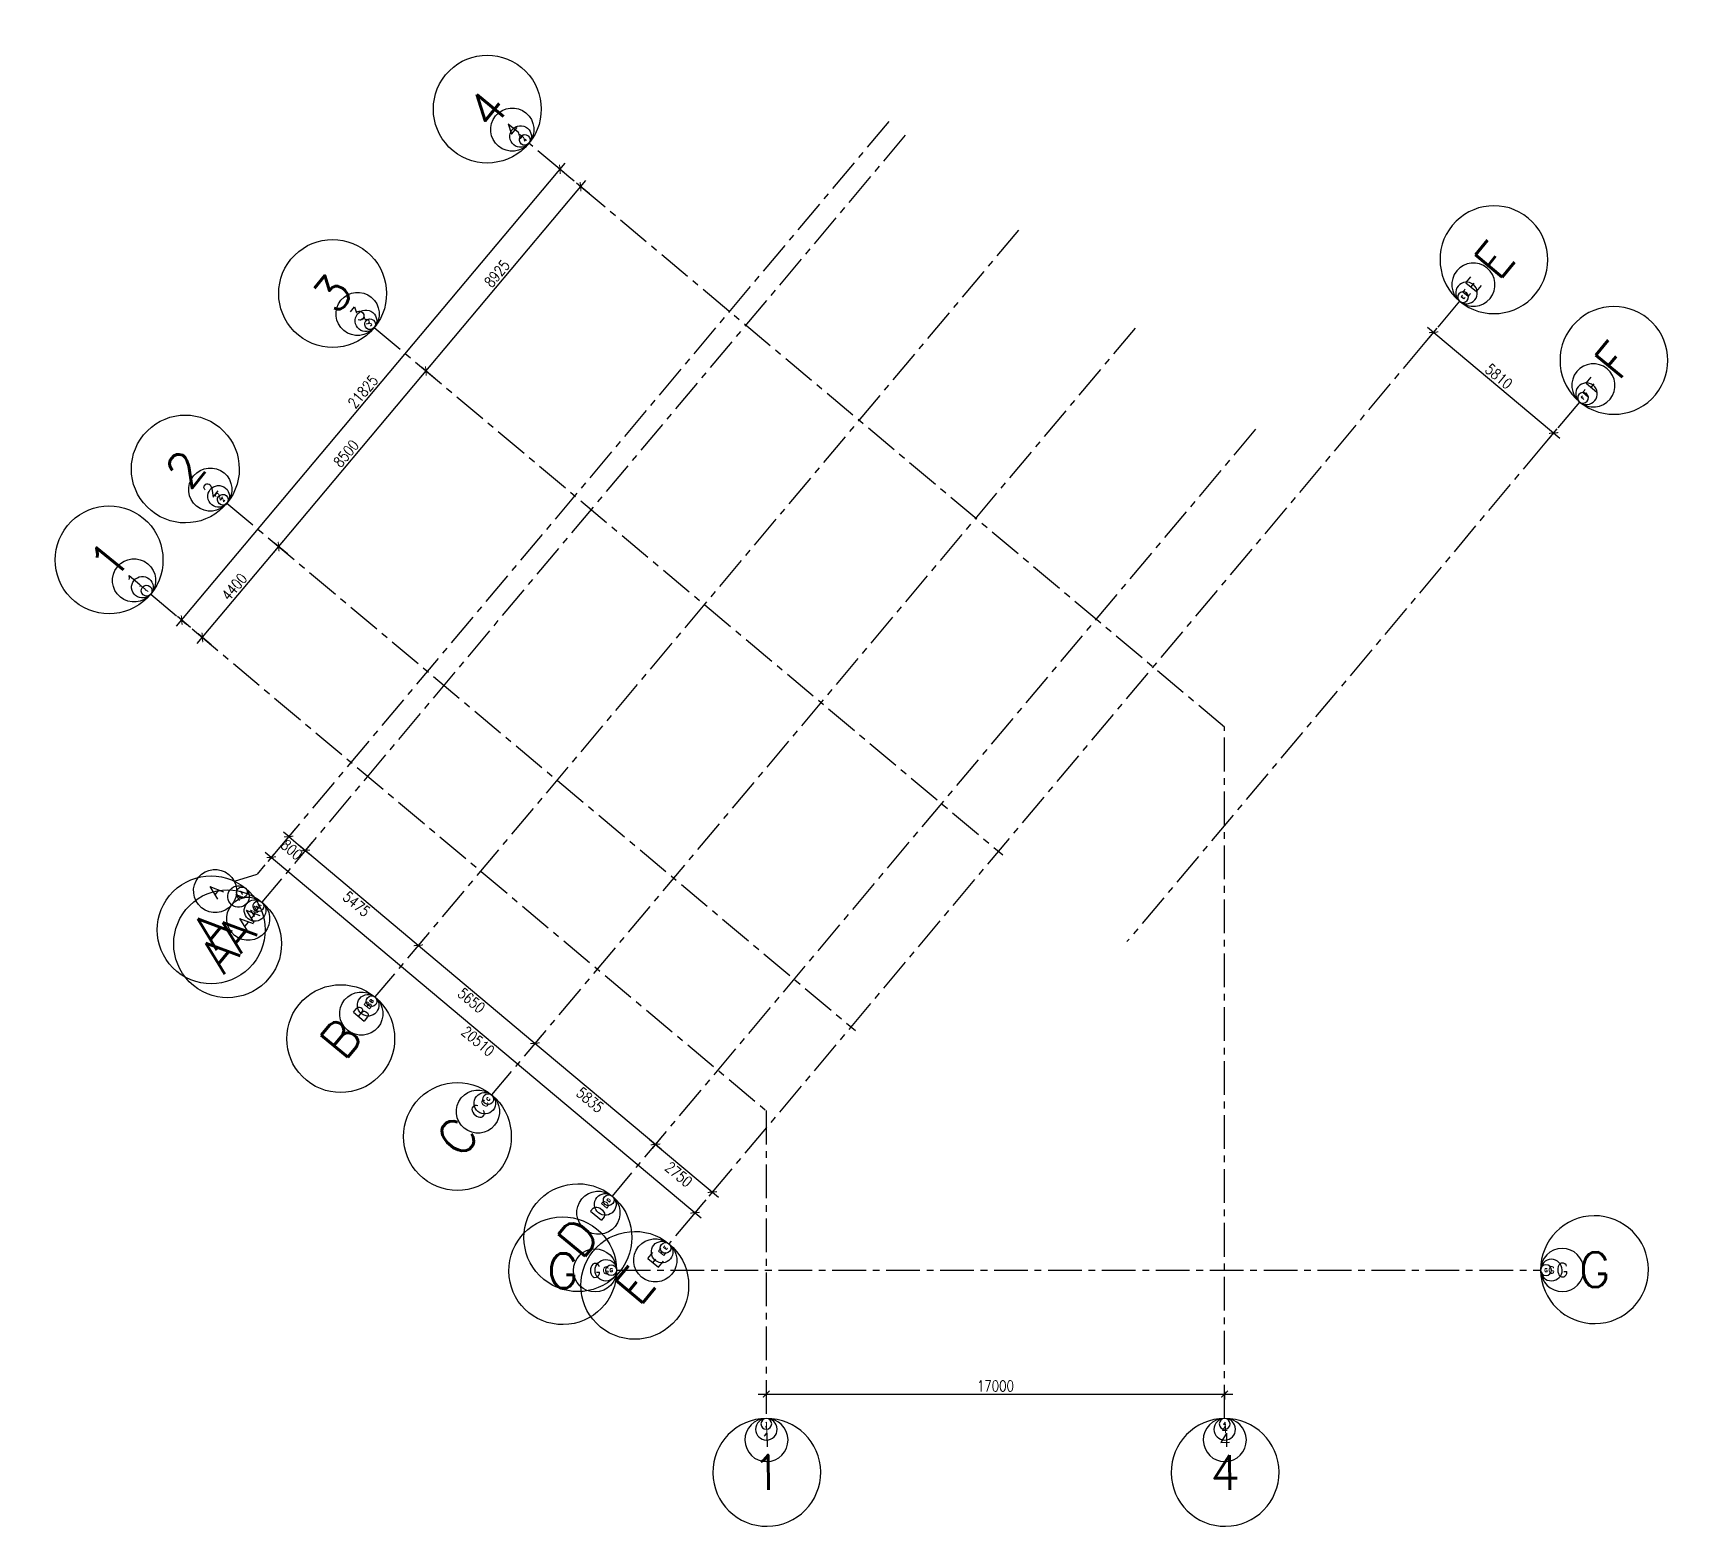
# Model space of a CAD drawing. Header units: millimetres. Extents: x 834209290 to 834270739, y 817897955 to 817953354.
import ezdxf
from ezdxf.enums import TextEntityAlignment as Align

# ---------------------------------------------------------------- set-up
doc = ezdxf.new("R2010")
doc.units = ezdxf.units.MM
doc.header["$LTSCALE"] = 1000
doc.header["$MEASUREMENT"] = 0
doc.linetypes.add('CENTER', pattern=[2, 1.25, -0.25, 0.25, -0.25])
for name, color, linetype in [('VPA023_Grid-H', 7, 'CENTER'), ('VPA023_Grid-V', 7, 'CENTER'), ('VPA026_GridT-H 100', 6, 'Continuous'), ('VPA026_GridT-H 200', 6, 'Continuous'), ('VPA026_GridT-H 50', 6, 'Continuous'), ('VPA026_GridT-H 500', 6, 'Continuous'), ('VPA026_GridT-V 100', 6, 'Continuous'), ('VPA026_GridT-V 200', 6, 'Continuous'), ('VPA026_GridT-V 50', 6, 'Continuous'), ('VPA026_GridT-V 500', 6, 'Continuous'), ('VPA031_Dimension', 6, 'Continuous')]:
    doc.layers.add(name, color=color, linetype=linetype)
doc.styles.add('ROMANS', font='romans.shx', dxfattribs={"width": 0.8})
doc.styles.get("Standard").update_dxf_attribs({"font": 'txt.shx', "width": 0.8})
doc.dimstyles.new('VP-200', dxfattribs={"dimscale": 200, "dimtxt": 2, "dimasz": 1.25, "dimexe": 1, "dimexo": 0, "dimgap": 0.5, "dimtad": 1, "dimdec": 1, "dimrnd": 0.5, "dimzin": 9, "dimdsep": 46, "dimtxsty": 'ROMANS', "dimblk": 'ARCHTICK', "dimcen": 0, "dimdle": 1.5, "dimclrd": 256, "dimclre": 256, "dimclrt": 4, "dimadec": 1, "dimazin": 2, "dimtfac": 1, "dimtdec": 1, "dimtix": 1, "dimtmove": 2, "dimatfit": 3, "dimfxl": 0, "dimtolj": 1, "dimtzin": 15, "dimarcsym": 0})

msp = doc.modelspace()

# ---------------------------------------------------------------- blocks, each defined once
blk = doc.blocks.new('_ArchTick')
at = {"color": 0, "linetype": 'ByBlock', "const_width": 0.15}
blk.add_lwpolyline([(-0.5, -0.5), (0.5, 0.5)], dxfattribs=at)
blk = doc.blocks.new('*D40')
at = {"layer": 'Defpoints', "color": 0}
for p in [(834228829, 817948304), (834229155, 817948030), (834215126, 817931312)]:
    blk.add_point(p, dxfattribs=at)
at = {"layer": 'VPA031_Dimension', "lineweight": -2}
for p, q in [((834214608, 817931355), (834229022, 817948533)), ((834229155, 817948030), (834228676, 817948432)), ((834215126, 817931312), (834214647, 817931713))]:
    blk.add_line(p, q, dxfattribs=at)
at = {"layer": 'VPA031_Dimension', "lineweight": -2, "xscale": 250, "yscale": 250, "zscale": 250}
for p, rotation in [((834228829, 817948304), 50.00000000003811), ((834214800, 817931585), 230.0000000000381)]:
    blk.add_blockref('_ArchTick', p, dxfattribs=dict(at, rotation=rotation))
at = {"layer": 'VPA031_Dimension', "color": 1, "insert": (834221521, 817940060), "char_height": 400, "attachment_point": 5, "rotation": 50, "style": 'ROMANS'}
blk.add_mtext('\\A1;21825', dxfattribs=at)
blk = doc.blocks.new('*D41')
at = {"layer": 'Defpoints', "color": 0}
for p in [(834218395, 817934312), (834218720, 817934039), (834215892, 817930669)]:
    blk.add_point(p, dxfattribs=at)
at = {"layer": 'VPA031_Dimension', "lineweight": -2}
for p, q in [((834215374, 817930712), (834218588, 817934542)), ((834218720, 817934039), (834218242, 817934441)), ((834215892, 817930669), (834215413, 817931070))]:
    blk.add_line(p, q, dxfattribs=at)
at = {"layer": 'VPA031_Dimension', "lineweight": -2, "xscale": 250, "yscale": 250, "zscale": 250}
for p, rotation in [((834218395, 817934312), 50.00000000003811), ((834215567, 817930942), 230.0000000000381)]:
    blk.add_blockref('_ArchTick', p, dxfattribs=dict(at, rotation=rotation))
at = {"layer": 'VPA031_Dimension', "color": 1, "insert": (834216751, 817932820), "char_height": 400, "attachment_point": 5, "rotation": 50, "style": 'ROMANS'}
blk.add_mtext('\\A1;4400', dxfattribs=at)
blk = doc.blocks.new('*D42')
at = {"layer": 'Defpoints', "color": 0}
for p in [(834223858, 817940824), (834224184, 817940551), (834218720, 817934039)]:
    blk.add_point(p, dxfattribs=at)
at = {"layer": 'VPA031_Dimension', "lineweight": -2}
for p, q in [((834218202, 817934083), (834224051, 817941054)), ((834224184, 817940551), (834223705, 817940952)), ((834218720, 817934039), (834218242, 817934441))]:
    blk.add_line(p, q, dxfattribs=at)
at = {"layer": 'VPA031_Dimension', "lineweight": -2, "xscale": 250, "yscale": 250, "zscale": 250}
for p, rotation in [((834223858, 817940824), 50.00000000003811), ((834218395, 817934312), 230.0000000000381)]:
    blk.add_blockref('_ArchTick', p, dxfattribs=dict(at, rotation=rotation))
at = {"layer": 'VPA031_Dimension', "color": 1, "insert": (834220897, 817937761), "char_height": 400, "attachment_point": 5, "rotation": 50, "style": 'ROMANS'}
blk.add_mtext('\\A1;8500', dxfattribs=at)
blk = doc.blocks.new('*D43')
at = {"layer": 'Defpoints', "color": 0}
for p in [(834229595, 817947661), (834229921, 817947388), (834224184, 817940551)]:
    blk.add_point(p, dxfattribs=at)
at = {"layer": 'VPA031_Dimension', "lineweight": -2}
for p, q in [((834223666, 817940594), (834229788, 817947891)), ((834229921, 817947388), (834229442, 817947789)), ((834224184, 817940551), (834223705, 817940952))]:
    blk.add_line(p, q, dxfattribs=at)
at = {"layer": 'VPA031_Dimension', "lineweight": -2, "xscale": 250, "yscale": 250, "zscale": 250}
for p, rotation in [((834229595, 817947661), 50.00000000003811), ((834223858, 817940824), 230.0000000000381)]:
    blk.add_blockref('_ArchTick', p, dxfattribs=dict(at, rotation=rotation))
at = {"layer": 'VPA031_Dimension', "color": 1, "insert": (834226497, 817944435), "char_height": 400, "attachment_point": 5, "rotation": 50, "style": 'ROMANS'}
blk.add_mtext('\\A1;8925', dxfattribs=at)
blk = doc.blocks.new('*D44')
at = {"layer": 'Defpoints', "color": 0}
for p in [(834218379, 817923092), (834233837, 817909606), (834234090, 817909908)]:
    blk.add_point(p, dxfattribs=at)
at = {"layer": 'VPA031_Dimension', "lineweight": -2}
for p, q in [((834217895, 817922983), (834234067, 817909414)), ((834218379, 817923092), (834217997, 817922637)), ((834234090, 817909908), (834233708, 817909453))]:
    blk.add_line(p, q, dxfattribs=at)
at = {"layer": 'VPA031_Dimension', "lineweight": -2, "xscale": 250, "yscale": 250, "zscale": 250}
for p, rotation in [((834218125, 817922790), 140.0000000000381), ((834233837, 817909606), 320.0000000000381)]:
    blk.add_blockref('_ArchTick', p, dxfattribs=dict(at, rotation=rotation))
at = {"layer": 'VPA031_Dimension', "color": 1, "insert": (834225788, 817915968), "char_height": 400, "attachment_point": 5, "rotation": 320, "style": 'ROMANS'}
blk.add_mtext('\\A1;20510', dxfattribs=at)
blk = doc.blocks.new('*D45')
at = {"layer": 'Defpoints', "color": 0}
for p in [(834219021, 817923858), (834219381, 817923042), (834219634, 817923344)]:
    blk.add_point(p, dxfattribs=at)
at = {"layer": 'VPA031_Dimension', "lineweight": -2}
for p, q in [((834218768, 817923556), (834218576, 817923717)), ((834219021, 817923858), (834218639, 817923403)), ((834218768, 817923556), (834219381, 817923042)), ((834219634, 817923344), (834219252, 817922889)), ((834219381, 817923042), (834219572, 817922881))]:
    blk.add_line(p, q, dxfattribs=at)
at = {"layer": 'VPA031_Dimension', "lineweight": -2, "xscale": 250, "yscale": 250, "zscale": 250}
for p, rotation in [((834218768, 817923556), 320.0000000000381), ((834219381, 817923042), 140.0000000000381)]:
    blk.add_blockref('_ArchTick', p, dxfattribs=dict(at, rotation=rotation))
at = {"layer": 'VPA031_Dimension', "color": 1, "insert": (834218882, 817923069), "char_height": 400, "attachment_point": 5, "rotation": 320, "style": 'ROMANS'}
blk.add_mtext('\\A1;800', dxfattribs=at)
blk = doc.blocks.new('*D46')
at = {"layer": 'Defpoints', "color": 0}
for p in [(834223828, 817919825), (834228157, 817916193), (834227903, 817915891)]:
    blk.add_point(p, dxfattribs=at)
at = {"layer": 'VPA031_Dimension', "lineweight": -2}
for p, q in [((834223828, 817919825), (834223446, 817919369)), ((834223345, 817919715), (834228133, 817915698)), ((834228157, 817916193), (834227775, 817915738))]:
    blk.add_line(p, q, dxfattribs=at)
at = {"layer": 'VPA031_Dimension', "lineweight": -2, "xscale": 250, "yscale": 250, "zscale": 250}
for p, rotation in [((834223575, 817919523), 140.0000000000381), ((834227903, 817915891), 320.0000000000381)]:
    blk.add_blockref('_ArchTick', p, dxfattribs=dict(at, rotation=rotation))
at = {"layer": 'VPA031_Dimension', "color": 1, "insert": (834225546, 817917477), "char_height": 400, "attachment_point": 5, "rotation": 320, "style": 'ROMANS'}
blk.add_mtext('\\A1;5650', dxfattribs=at)
blk = doc.blocks.new('*D47')
at = {"layer": 'Defpoints', "color": 0}
for p in [(834228157, 817916193), (834232626, 817912442), (834232373, 817912140)]:
    blk.add_point(p, dxfattribs=at)
at = {"layer": 'VPA031_Dimension', "lineweight": -2}
for p, q in [((834228157, 817916193), (834227775, 817915738)), ((834227673, 817916084), (834232603, 817911947)), ((834232626, 817912442), (834232244, 817911987))]:
    blk.add_line(p, q, dxfattribs=at)
at = {"layer": 'VPA031_Dimension', "lineweight": -2, "xscale": 250, "yscale": 250, "zscale": 250}
for p, rotation in [((834227903, 817915891), 140.0000000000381), ((834232373, 817912140), 320.0000000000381)]:
    blk.add_blockref('_ArchTick', p, dxfattribs=dict(at, rotation=rotation))
at = {"layer": 'VPA031_Dimension', "color": 1, "insert": (834229945, 817913786), "char_height": 400, "attachment_point": 5, "rotation": 320, "style": 'ROMANS'}
blk.add_mtext('\\A1;5835', dxfattribs=at)
blk = doc.blocks.new('*D48')
at = {"layer": 'Defpoints', "color": 0}
for p in [(834232626, 817912442), (834234733, 817910674), (834234480, 817910372)]:
    blk.add_point(p, dxfattribs=at)
at = {"layer": 'VPA031_Dimension', "lineweight": -2}
for p, q in [((834232626, 817912442), (834232244, 817911987)), ((834232143, 817912333), (834234709, 817910180)), ((834234733, 817910674), (834234351, 817910219))]:
    blk.add_line(p, q, dxfattribs=at)
at = {"layer": 'VPA031_Dimension', "lineweight": -2, "xscale": 250, "yscale": 250, "zscale": 250}
for p, rotation in [((834232373, 817912140), 140.0000000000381), ((834234480, 817910372), 320.0000000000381)]:
    blk.add_blockref('_ArchTick', p, dxfattribs=dict(at, rotation=rotation))
at = {"layer": 'VPA031_Dimension', "color": 1, "insert": (834233233, 817911026), "char_height": 400, "attachment_point": 5, "rotation": 320, "style": 'ROMANS'}
blk.add_mtext('\\A1;2750', dxfattribs=at)
blk = doc.blocks.new('*D49')
at = {"layer": 'Defpoints', "color": 0}
for p in [(834260920, 817941882), (834265686, 817938524), (834265370, 817938148)]:
    blk.add_point(p, dxfattribs=at)
at = {"layer": 'VPA031_Dimension', "lineweight": -2}
for p, q in [((834260920, 817941882), (834261364, 817942412)), ((834261006, 817942452), (834265916, 817938332)), ((834265370, 817938148), (834265815, 817938678))]:
    blk.add_line(p, q, dxfattribs=at)
at = {"layer": 'VPA031_Dimension', "lineweight": -2, "xscale": 250, "yscale": 250, "zscale": 250}
for p, rotation in [((834261236, 817942259), 140.0000000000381), ((834265686, 817938524), 320.0000000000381)]:
    blk.add_blockref('_ArchTick', p, dxfattribs=dict(at, rotation=rotation))
at = {"layer": 'VPA031_Dimension', "color": 1, "insert": (834263654, 817940622), "char_height": 400, "attachment_point": 5, "rotation": 320, "style": 'ROMANS'}
blk.add_mtext('\\A1;5810', dxfattribs=at)
blk = doc.blocks.new('CNO 500')
at = {"linetype": 'Continuous'}
blk.add_ellipse((0, 0), major_axis=(2000, 1), ratio=1, start_param=0.000259, end_param=6.283444, dxfattribs=at)
at = {"oblique": 360, "width": 1}
blk.add_attdef('NO.', text='', height=1286, rotation=0.00001, dxfattribs=at).set_placement((0, 0), align=Align.MIDDLE_CENTER)
blk = doc.blocks.new('CNO 200')
at = {"linetype": 'Continuous'}
blk.add_ellipse((0, 0), major_axis=(800, 1), ratio=1, start_param=-0.000829, end_param=6.282356, dxfattribs=at)
at = {"oblique": 0, "width": 1}
blk.add_attdef('NO.', text='', height=514, dxfattribs=at).set_placement((0, 0), align=Align.MIDDLE_CENTER)
blk = doc.blocks.new('CNO 100')
at = {"linetype": 'Continuous'}
blk.add_ellipse((0, 0), major_axis=(400, 0), ratio=1, start_param=0.000756, end_param=6.283941, dxfattribs=at)
at = {"oblique": 360, "width": 1}
blk.add_attdef('NO.', text='', height=257, dxfattribs=at).set_placement((0, 0), align=Align.MIDDLE_CENTER)
blk = doc.blocks.new('CNO 50')
at = {"linetype": 'Continuous'}
blk.add_ellipse((-1782, 954), major_axis=(200, 0), ratio=1, start_param=0.001763, end_param=6.284948, dxfattribs=at)
at = {"oblique": 360, "width": 1}
blk.add_attdef('NO.', text='', height=129, dxfattribs=at).set_placement((-1782, 954), align=Align.MIDDLE_CENTER)
blk = doc.blocks.new('*D38')
at = {"layer": 'Defpoints', "color": 0}
for p in [(834219634, 817923344), (834223828, 817919825), (834223575, 817919523)]:
    blk.add_point(p, dxfattribs=at)
at = {"layer": 'VPA031_Dimension', "lineweight": -2}
for p, q in [((834219151, 817923235), (834223805, 817919330)), ((834219634, 817923344), (834219252, 817922889)), ((834223828, 817919825), (834223446, 817919369))]:
    blk.add_line(p, q, dxfattribs=at)
at = {"layer": 'VPA031_Dimension', "lineweight": -2, "xscale": 250, "yscale": 250, "zscale": 250}
for p, rotation in [((834219381, 817923042), 140.0000000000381), ((834223575, 817919523), 320.0000000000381)]:
    blk.add_blockref('_ArchTick', p, dxfattribs=dict(at, rotation=rotation))
at = {"layer": 'VPA031_Dimension', "color": 1, "insert": (834221285, 817921052), "char_height": 400, "attachment_point": 5, "rotation": 320, "style": 'ROMANS'}
blk.add_mtext('\\A1;5475', dxfattribs=at)
blk = doc.blocks.new('*D39')
at = {"layer": 'Defpoints', "color": 0}
for p in [(834236482, 817902975), (834253482, 817902975), (834253482, 817902881)]:
    blk.add_point(p, dxfattribs=at)
at = {"layer": 'VPA031_Dimension', "lineweight": -2}
for p, q in [((834236182, 817902881), (834253782, 817902881)), ((834236482, 817902975), (834236482, 817902681)), ((834253482, 817902975), (834253482, 817902681))]:
    blk.add_line(p, q, dxfattribs=at)
at = {"layer": 'VPA031_Dimension', "lineweight": -2, "xscale": 250, "yscale": 250, "zscale": 250, "rotation": 180}
blk.add_blockref('_ArchTick', (834236482, 817902881), dxfattribs=at)
at = {"layer": 'VPA031_Dimension', "lineweight": -2, "xscale": 250, "yscale": 250, "zscale": 250}
blk.add_blockref('_ArchTick', (834253482, 817902881), dxfattribs=at)
at = {"layer": 'VPA031_Dimension', "color": 1, "insert": (834244982, 817903181), "char_height": 400, "attachment_point": 5, "style": 'ROMANS'}
blk.add_mtext('\\A1;17000', dxfattribs=at)

# ---------------------------------------------------------------- dimensions: what is measured, and where the dimension line sits
at = {"layer": 'VPA031_Dimension'}
dim = msp.add_linear_dim(base=(834228829.32, 817948303.55), p1=(834215125.91, 817931311.56), p2=(834229154.75, 817948030.48), angle=50, dimstyle='VP-200', override={"dimrnd": 5, "dimclrt": 1}, dxfattribs=at)
dim.commit()
dim.dimension.update_dxf_attribs({"geometry": '*D40', "text_midpoint": (834221520.81, 817940060.33), "dimtype": 160})
for base, p1, p2, angle, override, picture, middle in [((834229595.36, 817947660.77), (834224183.92, 817940550.75), (834229920.8, 817947387.7), 50, {"dimrnd": 5, "dimclrt": 1}, '*D43', (834226497.11, 817944435.13)), ((834265686.33, 817938524.45), (834260919.5, 817941882.32), (834265370.22, 817938147.72), 140, {"dimtad": 2, "dimrnd": 5, "dimclrt": 1}, '*D49', (834263653.81, 817940621.56)), ((834223858.48, 817940823.82), (834218720.22, 817934039.37), (834224183.92, 817940550.75), 50, {"dimrnd": 5, "dimclrt": 1}, '*D42', (834220896.82, 817937760.97)), ((834218394.79, 817934312.44), (834215891.96, 817930668.78), (834218720.22, 817934039.37), 50, {"dimrnd": 5, "dimclrt": 1}, '*D41', (834216750.84, 817932819.98)), ((834219380.84, 817923041.79), (834219021.44, 817923858.04), (834219634.28, 817923343.81), 140, {"dimtad": 2, "dimrnd": 5, "dimclrt": 1}, '*D45', (834218881.59, 817923069.09)), ((834233836.79, 817909606.4), (834218378.65, 817923092), (834234090.22, 817909908.43), 140, {"dimtad": 2, "dimrnd": 5, "dimclrt": 1}, '*D44', (834225788.17, 817915968.37)), ((834223574.94, 817919522.52), (834219634.28, 817923343.81), (834223828.37, 817919824.55), 140, {"dimtad": 2, "dimrnd": 5, "dimclrt": 1}, '*D38', (834221285.06, 817921052.34)), ((834227903.09, 817915890.77), (834223828.37, 817919824.55), (834228156.52, 817916192.8), 140, {"dimtad": 2, "dimrnd": 5, "dimclrt": 1}, '*D46', (834225546.18, 817917476.84)), ((834232372.96, 817912140.11), (834228156.52, 817916192.8), (834232626.39, 817912442.14), 140, {"dimtad": 2, "dimrnd": 5, "dimclrt": 1}, '*D47', (834229945.19, 817913785.63)), ((834234479.58, 817910372.44), (834232626.39, 817912442.14), (834234733.01, 817910674.47), 140, {"dimtad": 2, "dimrnd": 5, "dimclrt": 1}, '*D48', (834233233.43, 817911026.46))]:
    dim = msp.add_linear_dim(base=base, p1=p1, p2=p2, angle=angle, dimstyle='VP-200', override=override, dxfattribs=at)
    dim.commit()
    dim.dimension.update_dxf_attribs({"geometry": picture, "text_midpoint": middle})
dim = msp.add_linear_dim(base=(834253482.36, 817902880.88), p1=(834236482.36, 817902975.05), p2=(834253482.36, 817902975.05), dimstyle='VP-200', override={"dimrnd": 5, "dimclrt": 1}, dxfattribs=at)
dim.commit()
dim.dimension.update_dxf_attribs({"geometry": '*D39', "text_midpoint": (834244982.36, 817903180.88)})

# ---------------------------------------------------------------- linework, layer by layer
at = {"layer": 'VPA023_Grid-H'}
msp.add_line((834216753.02, 817921900.55), (834217598.47, 817922162.21), dxfattribs=at)
for points in [[(834241024.53, 817950080.31), (834217598.47, 817922162.21)], [(834241637.37, 817949566.07), (834217773.88, 817921126.68)], [(834245831.46, 817946046.81), (834221967.97, 817917607.41)], [(834262199.8, 817943408.11), (834232872.61, 817908457.33)], [(834250159.61, 817942415.06), (834226296.12, 817913975.66)], [(834266650.51, 817939673.51), (834249857.69, 817919660.6)], [(834254629.48, 817938664.4), (834230765.99, 817910225)], [(834230932.36, 817907475.05), (834265203.91, 817907475.05)]]:
    msp.add_lwpolyline(points, dxfattribs=at)
at = {"layer": 'VPA023_Grid-V'}
for p, q in [((834213651.41, 817932548.82), (834236482.36, 817913391.38)), ((834236482.36, 817913391.38), (834236482.36, 817901975.05))]:
    msp.add_line(p, q, dxfattribs=at)
for points in [[(834253482.36, 817901975.05), (834253482.36, 817927617.2), (834227680.25, 817949267.74)], [(834221943.37, 817942430.79), (834245250.28, 817922873.98)], [(834216479.68, 817935919.41), (834239786.58, 817916362.6)]]:
    msp.add_lwpolyline(points, dxfattribs=at)

# ---------------------------------------------------------------- block references
at = {"layer": 'VPA026_GridT-H 100'}
ref = msp.add_blockref('CNO 100', (834262453.97, 817943716.97), dxfattribs=dict(at, xscale=-1, rotation=50.55240662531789))
ref.add_attrib('NO.', 'E', dxfattribs={"layer": '0', "height": 257.14, "rotation": 50.5524074, "width": 1}).set_placement((834262453.97, 817943716.97), align=Align.MIDDLE_CENTER)
ref = msp.add_blockref('CNO 100', (834266904.69, 817939982.38), dxfattribs=dict(at, xscale=-1, rotation=50.55240662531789))
ref.add_attrib('NO.', 'F', dxfattribs={"layer": '0', "height": 257.14, "rotation": 50.5524074, "width": 1}).set_placement((834266904.69, 817939982.38), align=Align.MIDDLE_CENTER)
ref = msp.add_blockref('CNO 100', (834216906.91, 817921332), dxfattribs=dict(at, rotation=50.55240659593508))
ref.add_attrib('NO.', 'A', dxfattribs={"layer": '0', "height": 257.14, "rotation": 50.5524074, "width": 1}).set_placement((834216906.91, 817921332), align=Align.MIDDLE_CENTER)
ref = msp.add_blockref('CNO 100', (834217519.75, 817920817.77), dxfattribs=dict(at, rotation=50.55240659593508))
ref.add_attrib('NO.', 'AA', dxfattribs={"layer": '0', "height": 257.143, "rotation": 50.5524074, "width": 1}).set_placement((834217519.75, 817920817.77), align=Align.MIDDLE_CENTER)
ref = msp.add_blockref('CNO 100', (834221713.84, 817917298.51), dxfattribs=dict(at, rotation=50.55240659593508))
ref.add_attrib('NO.', 'B', dxfattribs={"layer": '0', "height": 257.14, "rotation": 50.5524074, "width": 1}).set_placement((834221713.84, 817917298.51), align=Align.MIDDLE_CENTER)
ref = msp.add_blockref('CNO 100', (834226041.99, 817913666.76), dxfattribs=dict(at, rotation=50.55240659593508))
ref.add_attrib('NO.', 'C', dxfattribs={"layer": '0', "height": 257.14, "rotation": 50.5524074, "width": 1}).set_placement((834226041.99, 817913666.76), align=Align.MIDDLE_CENTER)
ref = msp.add_blockref('CNO 100', (834230511.86, 817909916.1), dxfattribs=dict(at, rotation=50.55240659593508))
ref.add_attrib('NO.', 'D', dxfattribs={"layer": '0', "height": 257.14, "rotation": 50.5524074, "width": 1}).set_placement((834230511.86, 817909916.1), align=Align.MIDDLE_CENTER)
ref = msp.add_blockref('CNO 100', (834232618.49, 817908148.43), dxfattribs=dict(at, rotation=50.55240659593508))
ref.add_attrib('NO.', 'E', dxfattribs={"layer": '0', "height": 257.14, "rotation": 50.5524074, "width": 1}).set_placement((834232618.49, 817908148.43), align=Align.MIDDLE_CENTER)
ref = msp.add_blockref('CNO 100', (834230532.38, 817907471.16), dxfattribs=dict(at, rotation=0.5524065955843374))
ref.add_attrib('NO.', 'G', dxfattribs={"layer": '0', "height": 257.14, "rotation": 0.5524066, "width": 1}).set_placement((834230532.38, 817907471.16), align=Align.MIDDLE_CENTER)
ref = msp.add_blockref('CNO 100', (834265603.89, 817907478.87), dxfattribs=dict(at, xscale=-1, rotation=0.5524066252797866))
ref.add_attrib('NO.', 'G', dxfattribs={"layer": '0', "height": 257.14, "rotation": 0.5524066, "width": 1}).set_placement((834265603.89, 817907478.87), align=Align.MIDDLE_CENTER)
at = {"layer": 'VPA026_GridT-H 200'}
ref = msp.add_blockref('CNO 200', (834262708.61, 817944025.45), dxfattribs=dict(at, xscale=-1, rotation=50.55240662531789))
ref.add_attrib('NO.', 'E', dxfattribs={"layer": '0', "height": 514.29, "rotation": 50.5524074, "width": 1}).set_placement((834262708.61, 817944025.45), align=Align.MIDDLE_CENTER)
ref = msp.add_blockref('CNO 200', (834267159.32, 817940290.86), dxfattribs=dict(at, xscale=-1, rotation=50.55240662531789))
ref.add_attrib('NO.', 'F', dxfattribs={"layer": '0', "height": 514.29, "rotation": 50.5524074, "width": 1}).set_placement((834267159.32, 817940290.86), align=Align.MIDDLE_CENTER)
for p, rotation, values in [((834216040.42, 817921536.95), 50.55240659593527, {'NO.': 'A'}), ((834217266.09, 817920508.49), 50.55240659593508, {'NO.': 'AA'}), ((834221460.18, 817916989.23), 50.55240659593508, {'NO.': 'B'}), ((834225788.33, 817913357.48), 50.55240659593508, {'NO.': 'C'}), ((834230258.2, 817909606.81), 50.55240659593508, {'NO.': 'D'}), ((834232364.83, 817907839.14), 50.55240659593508, {'NO.': 'E'}), ((834230132.4, 817907466.65), 0.5524065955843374, {'NO.': 'G'})]:
    msp.add_blockref('CNO 200', p, dxfattribs=dict(at, rotation=rotation)).add_auto_attribs(values)
ref = msp.add_blockref('CNO 200', (834266003.88, 817907482.1), dxfattribs=dict(at, xscale=-1, rotation=0.5524066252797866))
ref.add_attrib('NO.', 'G', dxfattribs={"layer": '0', "height": 514.29, "rotation": 0.5524066, "width": 1}).set_placement((834266003.88, 817907482.1), align=Align.MIDDLE_CENTER)
at = {"layer": 'VPA026_GridT-H 50'}
ref = msp.add_blockref('CNO 50', (834261930.71, 817941580.43), dxfattribs=dict(at, xscale=-1, rotation=50.55240662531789))
ref.add_attrib('NO.', 'E', dxfattribs={"layer": '0', "height": 128.57, "rotation": 50.5524074, "width": 1}).set_placement((834262326.73, 817943562.67), align=Align.MIDDLE_CENTER)
ref = msp.add_blockref('CNO 50', (834266381.43, 817937845.84), dxfattribs=dict(at, xscale=-1, rotation=50.55240662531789))
ref.add_attrib('NO.', 'F', dxfattribs={"layer": '0', "height": 128.57, "rotation": 50.5524074, "width": 1}).set_placement((834266777.44, 817939828.07), align=Align.MIDDLE_CENTER)
ref = msp.add_blockref('CNO 50', (834218902.67, 817922256.97), dxfattribs=dict(at, rotation=50.55240659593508))
ref.add_attrib('NO.', 'A', dxfattribs={"layer": '0', "height": 128.57, "rotation": 50.5524074, "width": 1}).set_placement((834217033.82, 817921486.58), align=Align.MIDDLE_CENTER)
ref = msp.add_blockref('CNO 50', (834219515.5, 817921742.74), dxfattribs=dict(at, rotation=50.55240659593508))
ref.add_attrib('NO.', 'AA', dxfattribs={"layer": '0', "height": 128.571, "rotation": 50.5524074, "width": 1}).set_placement((834217646.66, 817920972.35), align=Align.MIDDLE_CENTER)
ref = msp.add_blockref('CNO 50', (834223709.6, 817918223.48), dxfattribs=dict(at, rotation=50.55240659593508))
ref.add_attrib('NO.', 'B', dxfattribs={"layer": '0', "height": 128.57, "rotation": 50.5524074, "width": 1}).set_placement((834221840.75, 817917453.09), align=Align.MIDDLE_CENTER)
ref = msp.add_blockref('CNO 50', (834228037.75, 817914591.73), dxfattribs=dict(at, rotation=50.55240659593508))
ref.add_attrib('NO.', 'C', dxfattribs={"layer": '0', "height": 128.57, "rotation": 50.5524074, "width": 1}).set_placement((834226168.9, 817913821.34), align=Align.MIDDLE_CENTER)
ref = msp.add_blockref('CNO 50', (834232507.62, 817910841.06), dxfattribs=dict(at, rotation=50.55240659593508))
ref.add_attrib('NO.', 'D', dxfattribs={"layer": '0', "height": 128.57, "rotation": 50.5524074, "width": 1}).set_placement((834230638.77, 817910070.67), align=Align.MIDDLE_CENTER)
ref = msp.add_blockref('CNO 50', (834234614.24, 817909073.4), dxfattribs=dict(at, rotation=50.55240659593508))
ref.add_attrib('NO.', 'E', dxfattribs={"layer": '0', "height": 128.57, "rotation": 50.5524074, "width": 1}).set_placement((834232745.39, 817908303.01), align=Align.MIDDLE_CENTER)
ref = msp.add_blockref('CNO 50', (834232523.79, 817906536.86), dxfattribs=dict(at, rotation=0.5524065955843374))
ref.add_attrib('NO.', 'G', dxfattribs={"layer": '0', "height": 128.57, "rotation": 0.5524066, "width": 1}).set_placement((834230732.37, 817907473.28), align=Align.MIDDLE_CENTER)
ref = msp.add_blockref('CNO 50', (834263630.86, 817906506.37), dxfattribs=dict(at, xscale=-1, rotation=0.5524066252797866))
ref.add_attrib('NO.', 'G', dxfattribs={"layer": '0', "height": 128.57, "rotation": 0.5524066, "width": 1}).set_placement((834265403.9, 817907477.16), align=Align.MIDDLE_CENTER)
at = {"layer": 'VPA026_GridT-H 500'}
ref = msp.add_blockref('CNO 500', (834263471.42, 817944951.8), dxfattribs=dict(at, xscale=-1, rotation=50.55240662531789))
ref.add_attrib('NO.', 'E', dxfattribs={"layer": '0', "height": 1285.71, "rotation": 50.5523978, "width": 1}).set_placement((834263471.42, 817944951.8), align=Align.MIDDLE_CENTER)
ref = msp.add_blockref('CNO 500', (834267922.14, 817941217.2), dxfattribs=dict(at, xscale=-1, rotation=50.55240662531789))
ref.add_attrib('NO.', 'F', dxfattribs={"layer": '0', "height": 1285.71, "rotation": 50.5523978, "width": 1}).set_placement((834267922.14, 817941217.2), align=Align.MIDDLE_CENTER)
ref = msp.add_blockref('CNO 500', (834215891.18, 817920095.77), dxfattribs=dict(at, rotation=50.55240659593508))
ref.add_attrib('NO.', 'A', dxfattribs={"layer": '0', "height": 1285.71, "rotation": 50.552417, "width": 1}).set_placement((834215891.18, 817920095.77), align=Align.MIDDLE_CENTER)
ref = msp.add_blockref('CNO 500', (834216504.01, 817919581.54), dxfattribs=dict(at, rotation=50.55240659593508))
ref.add_attrib('NO.', 'AA', dxfattribs={"layer": '0', "height": 1285.714, "rotation": 50.552417, "width": 1}).set_placement((834216504.01, 817919581.54), align=Align.MIDDLE_CENTER)
ref = msp.add_blockref('CNO 500', (834220698.11, 817916062.28), dxfattribs=dict(at, rotation=50.55240659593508))
ref.add_attrib('NO.', 'B', dxfattribs={"layer": '0', "height": 1285.71, "rotation": 50.552417, "width": 1}).set_placement((834220698.11, 817916062.28), align=Align.MIDDLE_CENTER)
ref = msp.add_blockref('CNO 500', (834225026.26, 817912430.53), dxfattribs=dict(at, rotation=50.55240659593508))
ref.add_attrib('NO.', 'C', dxfattribs={"layer": '0', "height": 1285.71, "rotation": 50.552417, "width": 1}).set_placement((834225026.26, 817912430.53), align=Align.MIDDLE_CENTER)
ref = msp.add_blockref('CNO 500', (834229496.13, 817908679.86), dxfattribs=dict(at, rotation=50.55240659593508))
ref.add_attrib('NO.', 'D', dxfattribs={"layer": '0', "height": 1285.71, "rotation": 50.552417, "width": 1}).set_placement((834229496.13, 817908679.86), align=Align.MIDDLE_CENTER)
ref = msp.add_blockref('CNO 500', (834228932.46, 817907454.6), dxfattribs=dict(at, rotation=0.5524065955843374))
ref.add_attrib('NO.', 'G', dxfattribs={"layer": '0', "height": 1285.71, "rotation": 0.5524134, "width": 1}).set_placement((834228932.46, 817907454.6), align=Align.MIDDLE_CENTER)
ref = msp.add_blockref('CNO 500', (834231602.75, 817906912.19), dxfattribs=dict(at, rotation=50.55240659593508))
ref.add_attrib('NO.', 'E', dxfattribs={"layer": '0', "height": 1285.71, "rotation": 50.552417, "width": 1}).set_placement((834231602.75, 817906912.19), align=Align.MIDDLE_CENTER)
ref = msp.add_blockref('CNO 500', (834267203.83, 817907493.19), dxfattribs=dict(at, xscale=-1, rotation=0.5524066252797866))
ref.add_attrib('NO.', 'G', dxfattribs={"layer": '0', "height": 1285.71, "rotation": 0.5523998, "width": 1}).set_placement((834267203.83, 817907493.19), align=Align.MIDDLE_CENTER)
at = {"layer": 'VPA026_GridT-V 100'}
ref = msp.add_blockref('CNO 100', (834227371.35, 817949521.86), dxfattribs=dict(at, rotation=50.55240659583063))
ref.add_attrib('NO.', '4', dxfattribs={"layer": '0', "height": 257.14, "rotation": 50.5524074, "width": 1}).set_placement((834227371.35, 817949521.86), align=Align.MIDDLE_CENTER)
ref = msp.add_blockref('CNO 100', (834221634.47, 817942684.92), dxfattribs=dict(at, rotation=50.55240659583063))
ref.add_attrib('NO.', '3', dxfattribs={"layer": '0', "height": 257.14, "rotation": 50.5524074, "width": 1}).set_placement((834221634.47, 817942684.92), align=Align.MIDDLE_CENTER)
ref = msp.add_blockref('CNO 100', (834216170.78, 817936173.54), dxfattribs=dict(at, rotation=50.55240659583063))
ref.add_attrib('NO.', '2', dxfattribs={"layer": '0', "height": 257.14, "rotation": 50.5524074, "width": 1}).set_placement((834216170.78, 817936173.54), align=Align.MIDDLE_CENTER)
ref = msp.add_blockref('CNO 100', (834213342.51, 817932802.94), dxfattribs=dict(at, rotation=50.55240659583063))
ref.add_attrib('NO.', '1', dxfattribs={"layer": '0', "height": 257.14, "rotation": 50.5524074, "width": 1}).set_placement((834213342.51, 817932802.94), align=Align.MIDDLE_CENTER)
ref = msp.add_blockref('CNO 100', (834236486.18, 817901575.07), dxfattribs=dict(at, xscale=-0.9999999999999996, rotation=180.5524069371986))
ref.add_attrib('NO.', '1', dxfattribs={"layer": '0', "height": 257.14, "rotation": 0.5524069, "width": 1}).set_placement((834236486.18, 817901575.07), align=Align.MIDDLE_CENTER)
ref = msp.add_blockref('CNO 100', (834253486.18, 817901575.07), dxfattribs=dict(at, xscale=-0.9999999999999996, rotation=180.5524069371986))
ref.add_attrib('NO.', '4', dxfattribs={"layer": '0', "height": 257.14, "rotation": 0.5524069, "width": 1}).set_placement((834253486.18, 817901575.07), align=Align.MIDDLE_CENTER)
at = {"layer": 'VPA026_GridT-V 200', "rotation": 50.55240659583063}
for p, values in [((834227062.07, 817949775.52), {'NO.': '4'}), ((834221325.19, 817942938.57), {'NO.': '3'}), ((834215861.49, 817936427.2), {'NO.': '2'}), ((834213033.23, 817933056.6), {'NO.': '1'})]:
    msp.add_blockref('CNO 200', p, dxfattribs=at).add_auto_attribs(values)
at = {"layer": 'VPA026_GridT-V 200'}
ref = msp.add_blockref('CNO 200', (834236489.41, 817901175.08), dxfattribs=dict(at, xscale=-0.9999999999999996, rotation=180.5524069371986))
ref.add_attrib('NO.', '1', dxfattribs={"layer": '0', "height": 514.29, "rotation": 0.5524069, "width": 1}).set_placement((834236489.41, 817901175.08), align=Align.MIDDLE_CENTER)
ref = msp.add_blockref('CNO 200', (834253489.41, 817901175.08), dxfattribs=dict(at, xscale=-0.9999999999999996, rotation=180.5524069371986))
ref.add_attrib('NO.', '4', dxfattribs={"layer": '0', "height": 514.29, "rotation": 0.5524069, "width": 1}).set_placement((834253489.41, 817901175.08), align=Align.MIDDLE_CENTER)
at = {"layer": 'VPA026_GridT-V 50'}
ref = msp.add_blockref('CNO 50', (834229394.78, 817950165.34), dxfattribs=dict(at, rotation=50.55240659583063))
ref.add_attrib('NO.', '4', dxfattribs={"layer": '0', "height": 128.57, "rotation": 50.5524074, "width": 1}).set_placement((834227525.93, 817949394.95), align=Align.MIDDLE_CENTER)
ref = msp.add_blockref('CNO 50', (834223657.9, 817943328.4), dxfattribs=dict(at, rotation=50.55240659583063))
ref.add_attrib('NO.', '3', dxfattribs={"layer": '0', "height": 128.57, "rotation": 50.5524074, "width": 1}).set_placement((834221789.05, 817942558.01), align=Align.MIDDLE_CENTER)
ref = msp.add_blockref('CNO 50', (834218194.2, 817936817.02), dxfattribs=dict(at, rotation=50.55240659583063))
ref.add_attrib('NO.', '2', dxfattribs={"layer": '0', "height": 128.57, "rotation": 50.5524074, "width": 1}).set_placement((834216325.36, 817936046.63), align=Align.MIDDLE_CENTER)
ref = msp.add_blockref('CNO 50', (834215365.94, 817933446.42), dxfattribs=dict(at, rotation=50.55240659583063))
ref.add_attrib('NO.', '1', dxfattribs={"layer": '0', "height": 128.57, "rotation": 50.5524074, "width": 1}).set_placement((834213497.09, 817932676.03), align=Align.MIDDLE_CENTER)
ref = msp.add_blockref('CNO 50', (834238257.51, 817902745.85), dxfattribs=dict(at, xscale=-0.9999999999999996, rotation=180.5524069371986))
ref.add_attrib('NO.', '1', dxfattribs={"layer": '0', "height": 128.57, "rotation": 0.5524069, "width": 1}).set_placement((834236484.47, 817901775.06), align=Align.MIDDLE_CENTER)
ref = msp.add_blockref('CNO 50', (834255257.51, 817902745.85), dxfattribs=dict(at, xscale=-0.9999999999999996, rotation=180.5524069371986))
ref.add_attrib('NO.', '4', dxfattribs={"layer": '0', "height": 128.57, "rotation": 0.5524069, "width": 1}).set_placement((834253484.47, 817901775.06), align=Align.MIDDLE_CENTER)
at = {"layer": 'VPA026_GridT-V 500'}
ref = msp.add_blockref('CNO 500', (834226135.12, 817950537.6), dxfattribs=dict(at, rotation=50.55240659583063))
ref.add_attrib('NO.', '4', dxfattribs={"layer": '0', "height": 1285.71, "rotation": 50.552417, "width": 1}).set_placement((834226135.12, 817950537.6), align=Align.MIDDLE_CENTER)
ref = msp.add_blockref('CNO 500', (834220398.24, 817943700.65), dxfattribs=dict(at, rotation=50.55240659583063))
ref.add_attrib('NO.', '3', dxfattribs={"layer": '0', "height": 1285.71, "rotation": 50.552417, "width": 1}).set_placement((834220398.24, 817943700.65), align=Align.MIDDLE_CENTER)
ref = msp.add_blockref('CNO 500', (834214934.54, 817937189.27), dxfattribs=dict(at, rotation=50.55240659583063))
ref.add_attrib('NO.', '2', dxfattribs={"layer": '0', "height": 1285.71, "rotation": 50.552417, "width": 1}).set_placement((834214934.54, 817937189.27), align=Align.MIDDLE_CENTER)
ref = msp.add_blockref('CNO 500', (834212106.28, 817933818.68), dxfattribs=dict(at, rotation=50.55240659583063))
ref.add_attrib('NO.', '1', dxfattribs={"layer": '0', "height": 1285.71, "rotation": 50.552417, "width": 1}).set_placement((834212106.28, 817933818.68), align=Align.MIDDLE_CENTER)
ref = msp.add_blockref('CNO 500', (834236500.5, 817899975.13), dxfattribs=dict(at, xscale=-0.9999999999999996, rotation=180.5524069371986))
ref.add_attrib('NO.', '1', dxfattribs={"layer": '0', "height": 1285.71, "rotation": 0.5523933, "width": 1}).set_placement((834236500.5, 817899975.13), align=Align.MIDDLE_CENTER)
ref = msp.add_blockref('CNO 500', (834253500.5, 817899975.13), dxfattribs=dict(at, xscale=-0.9999999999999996, rotation=180.5524069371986))
ref.add_attrib('NO.', '4', dxfattribs={"layer": '0', "height": 1285.71, "rotation": 0.5523933, "width": 1}).set_placement((834253500.5, 817899975.13), align=Align.MIDDLE_CENTER)

msp.set_redraw_order([(e.dxf.handle, doc.entitydb.next_handle()) for e in msp.query("TEXT MTEXT ATTDEF DIMENSION ARC_DIMENSION")])  # texts and dimensions are drawn at this point

doc.saveas('drawing.dxf')
